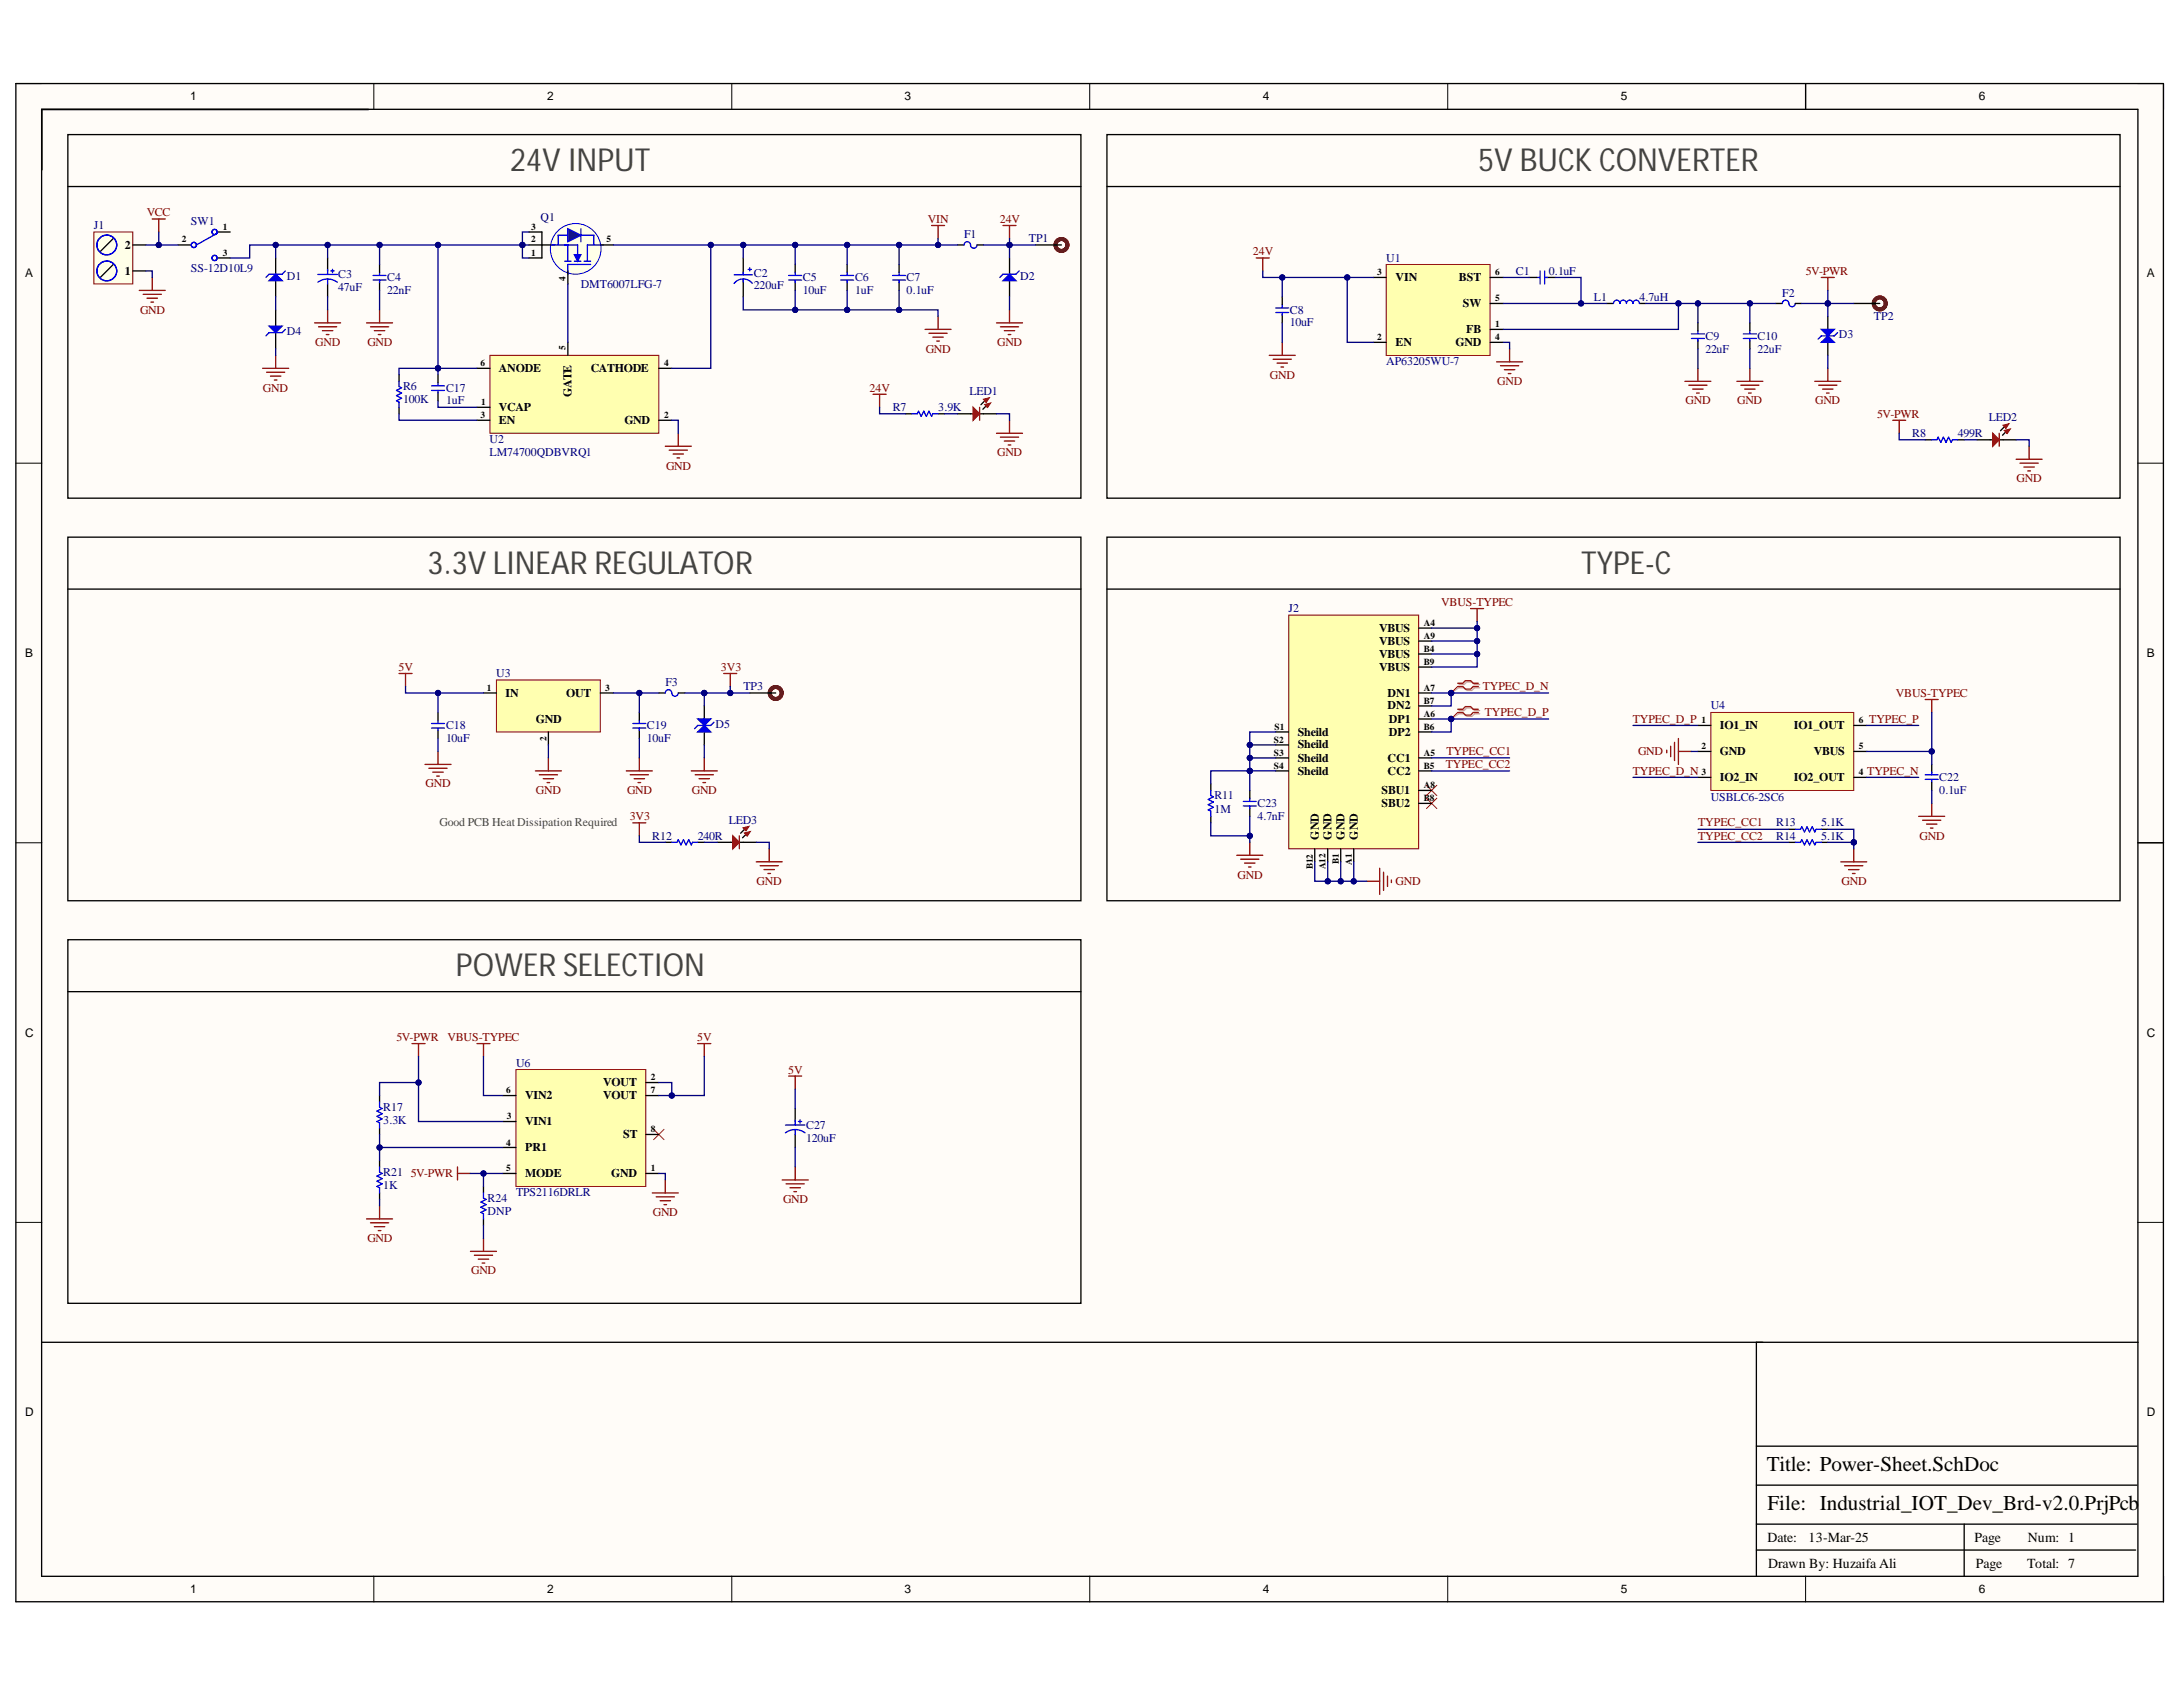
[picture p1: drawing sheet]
<svg xmlns="http://www.w3.org/2000/svg" width="279mm" height="216mm" viewBox="0 0 279 216" stroke-linecap="round" stroke-linejoin="round" font-family="sans-serif">
<defs><g id="words">
<g font-size="4.1" fill="#434343">
<text x="65.3" y="21.9">24V INPUT</text>
<text x="189.2" y="21.9">5V BUCK CONVERTER</text>
<text x="54.7" y="73.5">3.3V LINEAR REGULATOR</text>
<text x="202.4" y="73.5">TYPE-C</text>
<text x="58.4" y="125">POWER SELECTION</text>
</g>
<g font-size="2.7">
<text x="226.1" y="188.3">Title: Power-Sheet.SchDoc</text>
<text x="226.2" y="193.3">File: Industrial_IOT_Dev_Brd-v2.0.PrjPcb</text>
</g>
<g font-size="1.8">
<text x="226.2" y="197.3">Date:</text>
<text x="231.5" y="197.3">13-Mar-25</text>
<text x="252.7" y="197.3">Page</text>
<text x="259.5" y="197.3">Num: 1</text>
<text x="226.3" y="200.6">Drawn By: Huzaifa Ali</text>
<text x="252.9" y="200.6">Page</text>
<text x="259.5" y="200.6">Total: 7</text>
</g>
<g font-size="1.5">
<text x="24.4" y="12.8">1</text>
<text x="70" y="12.8">2</text>
<text x="115.8" y="12.8">3</text>
<text x="161.6" y="12.8">4</text>
<text x="207.5" y="12.8">5</text>
<text x="253.3" y="12.8">6</text>
<text x="3.2" y="35.5">A</text>
<text x="16" y="35.2">1</text>
<text x="16" y="31.9">2</text>
<text x="274.8" y="35.5">A</text>
<text x="178.6" y="36">VIN</text>
<text x="186.7" y="36">BST</text>
<text x="187.2" y="39.3">SW</text>
<text x="63.9" y="47.6">ANODE</text>
<text x="75.6" y="47.6">CATHODE</text>
<text x="178.6" y="44.3">EN</text>
<text x="186.3" y="44.3">GND</text>
<text x="187.7" y="42.6">FB</text>
<text x="63.9" y="52.6">VCAP</text>
<text x="73.2" y="50.8" transform="rotate(-90 73.2 50.8)">GATE</text>
<text x="63.9" y="54.3">EN</text>
<text x="79.9" y="54.3">GND</text>
<text x="176.5" y="80.8">VBUS</text>
<text x="176.5" y="82.5">VBUS</text>
<text x="3.2" y="84">B</text>
<text x="64.7" y="89.2">IN</text>
<text x="72.5" y="89.2">OUT</text>
<text x="176.5" y="84.2">VBUS</text>
<text x="176.5" y="85.8">VBUS</text>
<text x="177.6" y="89.2">DN1</text>
<text x="274.8" y="84">B</text>
<text x="68.6" y="92.5">GND</text>
<text x="166.1" y="94.2">Sheild</text>
<text x="166.1" y="95.8">Sheild</text>
<text x="177.6" y="90.8">DN2</text>
<text x="177.8" y="92.5">DP1</text>
<text x="177.8" y="94.2">DP2</text>
<text x="220.1" y="93.3">IO1_IN</text>
<text x="229.6" y="93.3">IO1_OUT</text>
<text x="166.1" y="97.5">Sheild</text>
<text x="166.1" y="99.2">Sheild</text>
<text x="176.8" y="101.6">SBU1</text>
<text x="177.6" y="97.5">CC1</text>
<text x="177.6" y="99.2">CC2</text>
<text x="220.1" y="96.6">GND</text>
<text x="220.1" y="99.9">IO2_IN</text>
<text x="229.6" y="99.9">IO2_OUT</text>
<text x="232.1" y="96.6">VBUS</text>
<text x="168.8" y="107.5" transform="rotate(-90 168.8 107.5)">GND</text>
<text x="170.4" y="107.5" transform="rotate(-90 170.4 107.5)">GND</text>
<text x="172.1" y="107.5" transform="rotate(-90 172.1 107.5)">GND</text>
<text x="173.8" y="107.5" transform="rotate(-90 173.8 107.5)">GND</text>
<text x="176.8" y="103.3">SBU2</text>
<text x="3.2" y="132.7">C</text>
<text x="274.8" y="132.7">C</text>
<text x="67.2" y="144">VIN1</text>
<text x="67.2" y="140.7">VIN2</text>
<text x="77.2" y="139">VOUT</text>
<text x="77.2" y="140.7">VOUT</text>
<text x="67.2" y="147.4">PR1</text>
<text x="79.7" y="145.7">ST</text>
<text x="67.2" y="150.7">MODE</text>
<text x="78.2" y="150.7">GND</text>
<text x="3.2" y="181.2">D</text>
<text x="274.8" y="181.2">D</text>
<text x="24.4" y="203.8">1</text>
<text x="70" y="203.8">2</text>
<text x="115.8" y="203.8">3</text>
<text x="161.6" y="203.8">4</text>
<text x="207.5" y="203.8">5</text>
<text x="253.3" y="203.8">6</text>
</g>
<g font-size="1.5" fill="#000080">
<text x="12" y="29.3">J1</text>
<text x="24.4" y="28.8">SW1</text>
<text x="69.2" y="28.2">Q1</text>
<text x="24.4" y="34.8">SS-12D10L9</text>
<text x="36.7" y="35.8">D1</text>
<text x="43.3" y="35.6">C3</text>
<text x="96.5" y="35.4">C2</text>
<text x="123.4" y="30.5">F1</text>
<text x="130.6" y="35.8">D2</text>
<text x="131.7" y="31">TP1</text>
<text x="177.4" y="33.5">U1</text>
<text x="194" y="35.2">C1</text>
<text x="198.2" y="35.2">0.1uF</text>
<text x="43.3" y="37.3">47uF</text>
<text x="49.6" y="36">C4</text>
<text x="49.6" y="37.6">22nF</text>
<text x="74.3" y="36.9">DMT6007LFG-7</text>
<text x="96.5" y="37">220uF</text>
<text x="102.8" y="36">C5</text>
<text x="102.8" y="37.6">10uF</text>
<text x="109.4" y="36">C6</text>
<text x="109.4" y="37.6">1uF</text>
<text x="116" y="36">C7</text>
<text x="116" y="37.6">0.1uF</text>
<text x="165.1" y="40.2">C8</text>
<text x="165.1" y="41.8">10uF</text>
<text x="204" y="38.5">L1</text>
<text x="209.8" y="38.5">4.7uH</text>
<text x="228.1" y="38">F2</text>
<text x="239.8" y="40.9">TP2</text>
<text x="36.7" y="42.9">D4</text>
<text x="177.4" y="46.8">AP63205WU-7</text>
<text x="218.3" y="43.5">C9</text>
<text x="218.3" y="45.1">22uF</text>
<text x="225" y="43.5">C10</text>
<text x="225" y="45.1">22uF</text>
<text x="235.4" y="43.3">D3</text>
<text x="51.6" y="50">R6</text>
<text x="51.6" y="51.6">100K</text>
<text x="57.1" y="50.1">C17</text>
<text x="57.1" y="51.7">1uF</text>
<text x="114.3" y="52.6">R7</text>
<text x="120.1" y="52.6">3.9K</text>
<text x="124.1" y="50.6">LED1</text>
<text x="254.6" y="53.9">LED2</text>
<text x="62.7" y="56.7">U2</text>
<text x="62.7" y="58.4">LM74700QDBVRQ1</text>
<text x="244.7" y="56">R8</text>
<text x="250.6" y="56">499R</text>
<text x="164.9" y="78.4">J2</text>
<text x="63.5" y="86.7">U3</text>
<text x="85.2" y="87.8">F3</text>
<text x="95.1" y="88.3">TP3</text>
<text x="57.1" y="93.3">C18</text>
<text x="57.1" y="94.9">10uF</text>
<text x="82.8" y="93.3">C19</text>
<text x="82.8" y="94.9">10uF</text>
<text x="91.6" y="93.2">D5</text>
<text x="219" y="90.8">U4</text>
<text x="248.2" y="99.9">C22</text>
<text x="248.2" y="101.6">0.1uF</text>
<text x="83.5" y="107.5">R12</text>
<text x="89.3" y="107.5">240R</text>
<text x="93.3" y="105.4">LED3</text>
<text x="155.4" y="102.3">R11</text>
<text x="155.4" y="104">1M</text>
<text x="160.9" y="103.3">C23</text>
<text x="160.9" y="104.9">4.7nF</text>
<text x="219" y="102.5">USBLC6-2SC6</text>
<text x="227.3" y="105.8">R13</text>
<text x="227.3" y="107.5">R14</text>
<text x="233.1" y="105.8">5.1K</text>
<text x="233.1" y="107.5">5.1K</text>
<text x="66" y="136.5">U6</text>
<text x="49.1" y="142.2">R17</text>
<text x="49.1" y="143.8">3.3K</text>
<text x="103.2" y="144.5">C27</text>
<text x="103.2" y="146.1">120uF</text>
<text x="49.1" y="150.5">R21</text>
<text x="49.1" y="152.2">1K</text>
<text x="62.4" y="153.8">R24</text>
<text x="62.4" y="155.5">DNP</text>
<text x="66" y="153.1">TPS2116DRLR</text>
</g>
<g font-size="1.5" fill="#800000">
<text x="18.8" y="27.6">VCC</text>
<text x="118.7" y="28.5">VIN</text>
<text x="128" y="28.5">24V</text>
<text x="160.3" y="32.6">24V</text>
<text x="231.1" y="35.2">5V-PWR</text>
<text x="17.9" y="40.2">GND</text>
<text x="40.3" y="44.3">GND</text>
<text x="47" y="44.3">GND</text>
<text x="118.5" y="45.1">GND</text>
<text x="127.6" y="44.3">GND</text>
<text x="33.7" y="50.1">GND</text>
<text x="111.3" y="50.1">24V</text>
<text x="162.5" y="48.4">GND</text>
<text x="191.6" y="49.3">GND</text>
<text x="215.7" y="51.7">GND</text>
<text x="222.3" y="51.7">GND</text>
<text x="232.3" y="51.7">GND</text>
<text x="240.3" y="53.4">5V-PWR</text>
<text x="127.6" y="58.4">GND</text>
<text x="85.2" y="60.1">GND</text>
<text x="258.1" y="61.7">GND</text>
<text x="184.4" y="77.5">VBUS-TYPEC</text>
<text x="51" y="85.8">5V</text>
<text x="92.3" y="85.8">3V3</text>
<text x="189.8" y="88.3">TYPEC_D_N</text>
<text x="242.6" y="89.2">VBUS-TYPEC</text>
<text x="190" y="91.6">TYPEC_D_P</text>
<text x="209" y="92.5">TYPEC_D_P</text>
<text x="239.2" y="92.5">TYPEC_P</text>
<text x="54.5" y="100.8">GND</text>
<text x="68.6" y="101.6">GND</text>
<text x="80.3" y="101.6">GND</text>
<text x="88.5" y="101.6">GND</text>
<text x="185" y="98.3">TYPEC_CC2</text>
<text x="185.1" y="96.6">TYPEC_CC1</text>
<text x="209" y="99.2">TYPEC_D_N</text>
<text x="209.6" y="96.6">GND</text>
<text x="239" y="99.2">TYPEC_N</text>
<text x="80.6" y="104.9">3V3</text>
<text x="217.3" y="105.8">TYPEC_CC1</text>
<text x="217.3" y="107.5">TYPEC_CC2</text>
<text x="245.7" y="107.5">GND</text>
<text x="96.8" y="113.3">GND</text>
<text x="158.4" y="112.4">GND</text>
<text x="178.6" y="113.3">GND</text>
<text x="235.7" y="113.3">GND</text>
<text x="50.7" y="133.2">5V-PWR</text>
<text x="57.3" y="133.2">VBUS-TYPEC</text>
<text x="89.2" y="133.2">5V</text>
<text x="100.9" y="137.4">5V</text>
<text x="52.6" y="150.7">5V-PWR</text>
<text x="83.6" y="155.6">GND</text>
<text x="100.2" y="154">GND</text>
<text x="47" y="158.9">GND</text>
<text x="60.3" y="163.1">GND</text>
</g>
<text font-size="1.5" fill="#434343" x="56.2" y="105.8">Good PCB Heat Dissipation Required</text>
<g font-size="1.2">
<text x="28.5" y="29.4">1</text>
<text x="68" y="29.4">3</text>
<text x="23.3" y="31">2</text>
<text x="28.5" y="32.7">3</text>
<text x="68" y="32.7">1</text>
<text x="68" y="31">2</text>
<text x="77.6" y="31">5</text>
<text x="176.2" y="35.3">3</text>
<text x="191.4" y="35.3">6</text>
<text x="72.4" y="36" transform="rotate(-90 72.4 36)">4</text>
<text x="191.4" y="41.8">1</text>
<text x="191.4" y="38.6">5</text>
<text x="61.5" y="46.8">6</text>
<text x="72.4" y="44.8" transform="rotate(-90 72.4 44.8)">5</text>
<text x="85" y="46.8">4</text>
<text x="176.2" y="43.5">2</text>
<text x="191.4" y="43.5">4</text>
<text x="61.5" y="53.5">3</text>
<text x="61.6" y="51.8">1</text>
<text x="85" y="53.5">2</text>
<text x="182.2" y="80.1">A4</text>
<text x="182.2" y="81.8">A9</text>
<text x="182.2" y="83.4">B4</text>
<text x="62.3" y="88.4">1</text>
<text x="77.5" y="88.4">3</text>
<text x="182.2" y="88.4">A7</text>
<text x="182.2" y="85.1">B9</text>
<text x="69.9" y="94.9" transform="rotate(-90 69.9 94.9)">2</text>
<text x="163.1" y="95">S2</text>
<text x="163.1" y="93.4">S1</text>
<text x="182.2" y="91.7">A6</text>
<text x="182.2" y="93.4">B6</text>
<text x="182.2" y="90">B7</text>
<text x="217.8" y="92.6">1</text>
<text x="217.8" y="95.9">2</text>
<text x="237.9" y="95.9">5</text>
<text x="237.9" y="92.6">6</text>
<text x="163.1" y="96.7">S3</text>
<text x="163.1" y="98.4">S4</text>
<text x="182.2" y="96.7">A5</text>
<text x="182.2" y="100.9">A8</text>
<text x="182.2" y="98.4">B5</text>
<text x="217.8" y="99.2">3</text>
<text x="237.9" y="99.2">4</text>
<text x="182.2" y="102.6">B8</text>
<text x="168" y="111.3" transform="rotate(-90 168 111.3)">B12</text>
<text x="169.6" y="111.3" transform="rotate(-90 169.6 111.3)">A12</text>
<text x="171.3" y="110.6" transform="rotate(-90 171.3 110.6)">B1</text>
<text x="173" y="110.7" transform="rotate(-90 173 110.7)">A1</text>
<text x="64.8" y="139.9">6</text>
<text x="64.9" y="143.2">3</text>
<text x="83.3" y="138.2">2</text>
<text x="83.3" y="139.9">7</text>
<text x="64.8" y="149.9">5</text>
<text x="64.8" y="146.6">4</text>
<text x="83.3" y="144.9">8</text>
<text x="83.3" y="149.9">1</text>
</g>
</g></defs>
<g fill="#fffcf8">
<path d="M2 10.7h274.9v194.3h-274.9z" fill-rule="evenodd"/>
<path d="M5.4 14h268.2v187.7h-268.2z" fill-rule="evenodd"/>
</g>
<g fill="none" stroke="#000" stroke-width=".13">
<path d="M2 10.7h3.4M47.8 10.7v3.3M93.7 10.7v3.3M139.5 10.7v3.3M185.3 10.7v3.3M231.1 10.7v3.3M273.6 10.7h3.3v3.3M2 59.3h3.4M273.6 59.3h3.3M2 107.9h3.4M273.6 107.9h3.3M2 156.4h3.4"/>
<path d="M273.6 156.4h3.3M47.8 201.7v3.3M93.7 201.7v3.3M139.5 201.7v3.3M185.3 201.7v3.3M231.1 201.7v3.3M276.9 201.7v3.3"/>
</g>
<path d="M2 10.7h274.9v194.3h-274.9zM5.3 14h268.3v187.7h-268.3zM5.3 14h41.9M8.7 17.2h129.6v46.6h-129.6zM231.1 10.7v3.3M273.6 107.9h3.3M273.7 171.8h-48.9v29.9M224.8 198.4h48.5M224.8 195.1h48.7M224.8 190.1h48.7M224.8 185.1h48.7M251.4 195.1v6.6" fill="none" stroke="#000" stroke-width=".17"/>
<path d="M17.8 37.2h3.3M18.3 37.7h2.4M18.8 38.2h1.4M19.3 38.7h.4M19.5 35.5v1.7" fill="none" stroke="#800000" stroke-width=".17"/>
<path d="M62.7 45.5h21.6v10h-21.6z" fill-rule="evenodd" fill="#ffffb0"/>
<path d="M62.7 45.5h21.6v10h-21.6z" fill="none" stroke="#800000" stroke-width=".13"/>
<path d="M35.3 39.7v2M108.4 33.8v1M108.4 36.1v1.1M35.3 42.6v2M56.1 48v1M56.1 50.2v1.1M61 52.1h1.7M61 53.8h1.7M61 47.1h1.7M72.7 43.8v1.7M84.3 53.8h1.7M84.3 47.1h1.7" fill="none" stroke="#000" stroke-width=".17"/>
<g fill="none" stroke="#800000" stroke-width=".17">
<path d="M119.2 28.9h1.7M120.1 28.9v1.6M128.4 28.9h1.6M129.2 28.9v1.6M85.2 57.1h3.3M85.6 57.6h2.4M86.2 58.1h1.3M86.6 58.6h.4M86.8 55.5v1.6M118.4 42.2h3.3M118.9 42.7h2.3M119.4 43.1h1.3"/>
<path d="M119.9 43.7h.3M120.1 40.5v1.7"/>
</g>
<path d="M107.6 35.8h1.7M107.6 35.3h1.7M108.4 34.8v.4M108.4 35.8v.4M55.2 50h1.7M55.2 49.4h1.7M56.1 49v.3M56.1 50v.3" fill="none" stroke="#00f" stroke-width=".17"/>
<path d="M34.4 41.7h1.7l-.8 .9z" fill="#00f"/>
<path d="M34.4 41.7h1.7l-.8 .9zM36.5 42.2l-.4 .4h-1.7l-.4 .4" fill="none" stroke="#00f" stroke-width=".17"/>
<path d="M35.3 33v2.1M35.3 35.9v2.1" fill="none" stroke="#000" stroke-width=".17"/>
<path d="M34.4 35.9l.9-.8 .8 .8z" fill="#00f"/>
<path d="M34.4 35.9l.9-.8 .8 .8zM36.5 34.7l-.4 .4h-1.7l-.4 .4M94 35.2h2.3M95.1 34.8v.4M95.1 35.7v.4M95.8 34.5h.4M96 34.3v.4M96.3 36.3a1.47 1.47 0 0 0-2.3 0M114.2 35.8h1.7M114.2 35.3h1.7M115.1 34.8v.4M115.1 35.8v.4" fill="none" stroke="#00f" stroke-width=".17"/>
<path d="M67.7 33h1.7M95.1 33v2.2M95.1 35.8v2.2M115.1 33.8v1M115.1 36.1v1.1M132.5 31.3h3.4" fill="none" stroke="#000" stroke-width=".17"/>
<circle cx="135.9" cy="31.4" r=".76" fill="none" stroke="#5b0f00" stroke-width=".51"/>
<circle cx="73.7" cy="31.8" r="3.2" fill="#ffffe8"/>
<circle cx="73.7" cy="31.8" r="3.2" fill="none" stroke="#00f" stroke-width=".13"/>
<path d="M72.3 33.4h.8M72.3 31.3h1.6v2.1M73.5 33.4h.8M74.8 33.4h.8M75.6 33.8h-2.9v1.3M77.3 31.3h-2.1v2.1" fill="none" stroke="#00f" stroke-width=".17"/>
<path d="M73.5 32.6h.8l-.4 .8z" fill="#00f"/>
<path d="M71.4 31.3v-1.2h4.6v1.2M73.5 32.6h.8l-.4 .8zM74.3 29.3v1.6" fill="none" stroke="#00f" stroke-width=".17"/>
<path d="M67.7 29.7h1.7M76.8 31.3h1.7" fill="none" stroke="#000" stroke-width=".17"/>
<path d="M72.7 29.3l1.6 .8-1.6 .8z" fill="#073763"/>
<path d="M40.7 36.1a2.07 2.07 0 0 1 2.5 0M40.7 35.1h2.5M41.9 34.5v.6M41.9 35.7v.6M42.3 34.7h.5M42.6 34.5v.4M47.8 35.8h1.6M47.8 35.3h1.6M48.6 34.8v.4M48.6 35.8v.4M70.6 31.3h2.1v2.1M72.7 29.3l1.6 .8-1.6 .8z" fill="none" stroke="#00f" stroke-width=".17"/>
<path d="M8.7 23.9h129.6M41.9 33v1.7M41.9 36.3v1.7M48.6 33.8v1M48.6 36.1v1.1M67.7 31.3h3.3M69.4 29.7v3.3M72.7 34.7v1.6M126.2 52l-.4 .4" fill="none" stroke="#000" stroke-width=".17"/>
<g fill="none" stroke="#800000" stroke-width=".17">
<path d="M41.9 39.7v1.6M48.6 39.7v1.6M33.6 47.1h3.3M34.1 47.6h2.3M34.6 48.1h1.3M35.1 48.6h.3M35.3 45.5v1.6M40.3 41.3h3.3M40.8 41.8h2.3M41.3 42.3h1.3M41.8 42.8h.3M46.9 41.3h3.3"/>
<path d="M47.4 41.8h2.3M47.9 42.3h1.3M48.4 42.8h.3"/>
</g>
<path d="M126 51.8l.8-.2-.4 .6z" fill-rule="evenodd" fill="#c00"/>
<path d="M126 51.8l.8-.2-.4 .6z" fill="none" stroke="#c00" stroke-width=".13"/>
<path d="M126 51.3l-.5 .5" fill="none" stroke="#000" stroke-width=".17"/>
<path d="M125.9 51.1l.7-.2-.4 .6z" fill-rule="evenodd" fill="#c00"/>
<path d="M125.9 51.1l.7-.2-.4 .6z" fill="none" stroke="#c00" stroke-width=".13"/>
<path d="M122.6 53h2M125.4 53h2.1" fill="none" stroke="#000" stroke-width=".17"/>
<path d="M125.4 52.1v1.7" fill="none" stroke="#c00" stroke-width=".17"/>
<path d="M124.6 52.1l.8 .9-.8 .8z" fill="#c00"/>
<path d="M124.6 52.1l.8 .9-.8 .8z" fill="none" stroke="#c00" stroke-width=".17"/>
<g fill="none" stroke="#800000" stroke-width=".17">
<path d="M111.7 50.5h1.7M112.6 50.5v1.6M127.5 55.5h3.4M128 55.9h2.4M128.5 56.4h1.4M129 56.9h.4M129.2 53.8v1.7M51.1 86.2h1.6M51.9 86.2v1.7M80.2 98.7h3.3M80.7 99.2h2.3M81.2 99.7h1.3"/>
<path d="M81.8 97v1.7M92.6 86.2h1.7M93.5 86.2v1.7M81.7 100.2h.3"/>
</g>
<path d="M115.9 53h.8M120.1 53h.8M8.7 68.7h129.6v46.6h-129.6zM8.7 75.4h129.6M95.5 106.8l-.5 .4" fill="none" stroke="#000" stroke-width=".17"/>
<path d="M116.7 53h.7l.2-.4 .3 .7 .3-.7 .4 .7 .3-.7 .3 .7 .2-.3h.7" fill="none" stroke="#00f" stroke-width=".17"/>
<path d="M95.3 106.6l.7-.2-.3 .6z" fill-rule="evenodd" fill="#c00"/>
<path d="M95.3 106.6l.7-.2-.3 .6z" fill="none" stroke="#c00" stroke-width=".13"/>
<path d="M95.3 106.1l-.5 .5" fill="none" stroke="#000" stroke-width=".17"/>
<path d="M95.1 105.9l.8-.2-.4 .6z" fill-rule="evenodd" fill="#c00"/>
<path d="M95.1 105.9l.8-.2-.4 .6z" fill="none" stroke="#c00" stroke-width=".13"/>
<path d="M91.8 107.8h2M94.6 107.8h2.2" fill="none" stroke="#000" stroke-width=".17"/>
<path d="M94.6 107v1.6" fill="none" stroke="#c00" stroke-width=".17"/>
<path d="M93.8 107l.8 .8-.8 .8z" fill="#c00"/>
<path d="M93.8 107l.8 .8-.8 .8z" fill="none" stroke="#c00" stroke-width=".17"/>
<path d="M88.5 98.7h3.3M89 99.2h2.3M89.5 99.7h1.3M90.1 97v1.7M81 105.3h1.7M81.8 105.3v1.7M90 100.2h.3M96.8 110.3h3.3M97.3 110.8h2.3M97.8 111.3h1.3M98.3 111.8h.3M98.5 108.6v1.7" fill="none" stroke="#800000" stroke-width=".17"/>
<path d="M129.2 33v2.1M129.2 35.9v2.1M85.2 107.8h.8M89.3 107.8h.8M5.4 171.8h220.2" fill="none" stroke="#000" stroke-width=".17"/>
<path d="M86 107.8h.6l.2-.3 .3 .6 .4-.6 .3 .6 .3-.6 .4 .6 .1-.3h.7" fill="none" stroke="#00f" stroke-width=".17"/>
<path d="M128.4 35.9l.8-.8 .8 .8z" fill="#00f"/>
<path d="M128.4 35.9l.8-.8 .8 .8zM130.4 34.7l-.4 .4h-1.6l-.4 .4M51.1 48.8v.7l.3 .1-.7 .4 .7 .3-.7 .3 .7 .4-.7 .3 .4 .2v.6" fill="none" stroke="#00f" stroke-width=".17"/>
<path d="M129.2 39.7v1.6M127.5 41.3h3.4M128 41.8h2.4M128.5 42.3h1.4M129 42.8h.4" fill="none" stroke="#800000" stroke-width=".17"/>
<path d="M51.1 48v.8M51.1 52.1v.9M256.7 55.3l-.4 .4" fill="none" stroke="#000" stroke-width=".17"/>
<path d="M256.5 55.1l.8-.2-.4 .6z" fill-rule="evenodd" fill="#c00"/>
<path d="M256.5 55.1l.8-.2-.4 .6z" fill="none" stroke="#c00" stroke-width=".13"/>
<path d="M256.5 54.6l-.5 .5" fill="none" stroke="#000" stroke-width=".17"/>
<path d="M256.4 54.4l.7-.2-.4 .6z" fill-rule="evenodd" fill="#c00"/>
<path d="M256.4 54.4l.7-.2-.4 .6z" fill="none" stroke="#c00" stroke-width=".13"/>
<path d="M253.1 56.3h2M255.9 56.3h2.1" fill="none" stroke="#000" stroke-width=".17"/>
<path d="M255.9 55.5v1.6" fill="none" stroke="#c00" stroke-width=".17"/>
<path d="M255.1 55.5l.8 .8-.8 .8z" fill="#c00"/>
<path d="M255.1 55.5l.8 .8-.8 .8z" fill="none" stroke="#c00" stroke-width=".17"/>
<g fill="none" stroke="#800000" stroke-width=".17">
<path d="M242.3 53.8h1.6M243.1 53.8v1.7M258 58.8h3.4M258.5 59.3h2.4M259 59.8h1.4M259.7 57.1v1.7M188.2 77.9h1.7M189.1 77.9v1.6M259.5 60.3h.4M235.6 110.3h3.3M236.1 110.8h2.3M236.6 111.3h1.3"/>
<path d="M237.1 111.8h.3M237.3 108.6v1.7"/>
</g>
<path d="M141.7 17.2h129.6v46.6h-129.6zM141.7 23.9h129.6M246.4 56.3h.8M250.6 56.3h.8M141.7 68.7h129.6v46.6h-129.6zM141.7 75.4h129.6M229 106.1h.8M229 107.8h.8M233.1 106.1h.8M233.1 107.8h.8" fill="none" stroke="#000" stroke-width=".17"/>
<path d="M247.2 56.3h.7l.2-.4 .3 .7 .3-.7 .4 .7 .3-.7 .3 .7 .2-.3h.7M229.8 106.1h.6l.2-.3 .4 .7 .3-.7 .3 .7 .3-.7 .4 .7 .1-.4h.7M229.8 107.8h.6l.2-.3 .4 .6 .3-.6 .3 .6 .3-.6 .4 .6 .1-.3h.7" fill="none" stroke="#00f" stroke-width=".17"/>
<path d="M182.6 100.5l1.3 1.3M182.6 102.2l1.3 1.3M183.9 100.5l-1.3 1.3M183.9 102.2l-1.3 1.3" fill="none" stroke="#f00" stroke-width=".13"/>
<path d="M219 91.2h18.3v10h-18.3z" fill-rule="evenodd" fill="#ffffb0"/>
<path d="M219 91.2h18.3v10h-18.3z" fill="none" stroke="#800000" stroke-width=".13"/>
<path d="M217.3 92.8h1.7M217.3 96.2h1.7M217.3 99.5h1.7M237.3 92.8h1.6M237.3 96.2h1.6M237.3 99.5h1.6M247.2 97.8v1.1M247.2 100.2v1" fill="none" stroke="#000" stroke-width=".17"/>
<path d="M246.4 99.2h1.7M246.4 99.7h1.7M247.2 98.8v.4M247.2 99.8v.4" fill="none" stroke="#00f" stroke-width=".17"/>
<path d="M213.3 96v.3M213.8 95.5v1.3M214.3 95v2.3M214.8 94.5v3.3M214.8 96.2h1.7M246.4 89.5h1.7M247.2 89.5v1.7M245.6 104.5h3.3M246.1 105h2.3M246.6 105.5h1.3M247.1 106h.3M247.2 102.8v1.7" fill="none" stroke="#800000" stroke-width=".17"/>
<path d="M164.9 78.7h16.7v29.9h-16.7z" fill-rule="evenodd" fill="#ffffb0"/>
<path d="M164.9 78.7h16.7v29.9h-16.7z" fill="none" stroke="#800000" stroke-width=".13"/>
<g fill="none" stroke="#000" stroke-width=".17">
<path d="M163.3 97h1.6M163.3 98.7h1.6M163.3 93.7h1.6M163.3 95.3h1.6M181.6 80.4h1.6M181.6 97h1.6M181.6 92h1.6M181.6 88.7h1.6M181.6 82h1.6M181.6 83.7h1.6M181.6 98.7h1.6M181.6 93.7h1.6"/>
<path d="M181.6 90.3h1.6M181.6 85.4h1.6M168.3 108.6v1.7M169.9 108.6v1.7M171.6 108.6v1.7M173.3 108.6v1.7M181.6 101.2h1.6M181.6 102.8h1.6"/>
</g>
<path d="M186.7 87.6h.7l.3-.3h.7l.3 .3h.7M186.7 88h.7l.3 .4h.7l.3-.4h.7" fill="none" stroke="#d0a19e" stroke-width=".17"/>
<path d="M186.7 88l-1 .7" fill="none" stroke="#d0a19e" stroke-width=".13"/>
<path d="M186.6 87.4h.6l.4-.3h.6l.3 .3h.7M186.6 87.9h.6l.4 .3h.6l.3-.3h.7" fill="none" stroke="#f00" stroke-width=".17"/>
<path d="M186.6 87.9l-.9 .8" fill="none" stroke="#f00" stroke-width=".13"/>
<circle cx="185.7" cy="88.7" r=".33" fill="#000080"/>
<circle cx="185.7" cy="88.7" r=".33" fill="none" stroke="#000080" stroke-width=".13"/>
<path d="M186.7 90.9h.7l.3-.3h.7l.3 .3h.7M186.7 91.4h.7l.3 .3h.7l.3-.3h.7" fill="none" stroke="#d0a19e" stroke-width=".17"/>
<path d="M186.7 91.4l-1 .6" fill="none" stroke="#d0a19e" stroke-width=".13"/>
<path d="M186.6 90.8h.6l.4-.4h.6l.3 .4h.7M186.6 91.2h.6l.4 .3h.6l.3-.3h.7" fill="none" stroke="#f00" stroke-width=".17"/>
<path d="M186.6 91.2l-.9 .8" fill="none" stroke="#f00" stroke-width=".13"/>
<circle cx="185.7" cy="92" r=".33" fill="#000080"/>
<circle cx="185.7" cy="92" r=".33" fill="none" stroke="#000080" stroke-width=".13"/>
<g fill="none" stroke="#000" stroke-width=".17">
<path d="M155 100.3v.9M155 104.5v.8M160 101.2v1M160 103.4v1.1M8.7 120.3h129.6v46.5h-129.6zM8.7 126.9h129.6M48.6 140.2v.8M48.6 144.4v.8M48.6 148.5v.8M48.6 152.7v.8M61.9 151.8v.9M61.9 156v.8"/>
<path d="M101.8 141.9v1.6M101.8 145.2v1.7"/>
</g>
<g fill="none" stroke="#00f" stroke-width=".17">
<path d="M155 101.2v.6l.3 .2-.7 .3 .7 .3-.7 .4 .7 .3-.7 .3 .4 .2v.7M159.1 103.1h1.7M159.1 102.6h1.7M160 102.2v.3M160 103.1v.4M48.6 141v.7l.3 .2-.7 .3 .7 .3-.7 .4 .7 .3-.7 .3 .4 .2v.7M48.6 149.3v.7l.3 .2-.7 .3 .7 .3-.7 .4 .7 .3-.7 .3 .4 .2v.7M61.9 152.7v.6l.3 .2-.7 .3 .7 .4-.7 .3 .7 .3-.7 .4 .4 .1v.7M100.5 145a2.08 2.08 0 0 1 2.5 0M100.5 144h2.5M101.8 143.4v.6M101.8 144.6v.6"/>
<path d="M102.2 143.5h.4M102.4 143.3v.4"/>
</g>
<g fill="none" stroke="#800000" stroke-width=".17">
<path d="M158.3 109.5h3.3M158.8 110h2.3M159.3 110.5h1.3M159.8 111h.3M160 107.8v1.7M174.9 112.8h1.7M176.6 111.1v3.4M177.1 111.6v2.3M177.6 112.1v1.3M178.1 112.6v.4M52.7 133.6h1.7M53.6 133.6v1.6"/>
<path d="M61 133.6h1.7M61.9 133.6v1.6M89.3 133.6h1.7M90.1 133.6v1.6M100.9 137.7h1.7M101.8 137.7v1.7M46.9 156h3.3M47.4 156.5h2.3M47.9 157h1.3M48.4 157.5h.3M48.6 154.3v1.7M58.6 149.3v1.7"/>
<path d="M58.6 150.2h1.6M61.9 158.5v1.6M83.5 152.7h3.3M84 153.2h2.3M84.5 153.7h1.3M85 154.2h.3M85.2 151v1.7M100.1 151h3.3M100.6 151.5h2.3M101.1 152h1.3M101.6 152.5h.3M101.8 149.3v1.7"/>
<path d="M60.2 160.1h3.3M60.7 160.6h2.3M61.2 161.1h1.3M61.7 161.6h.3"/>
</g>
<path d="M83.7 144.5l1.3 1.4M85 144.5l-1.3 1.4" fill="none" stroke="#f00" stroke-width=".13"/>
<path d="M12 29.7h5v6.6h-5z" fill-rule="evenodd" fill="#ffffe8"/>
<path d="M12 29.7h5v6.6h-5z" fill="none" stroke="#800000" stroke-width=".13"/>
<path d="M14.5 33.8l-1.7 1.7M14.5 30.5l-1.7 1.7M17 34.7h1.7M17 31.3h1.7M122.6 31.3h.8M125 31.3h.9M96 88.7h3.3" fill="none" stroke="#000" stroke-width=".17"/>
<g fill="none" stroke="#00f" stroke-width=".17">
<path d="M123.4 31.3a.41 .41 0 0 1 .4-.4 .41 .41 0 0 1 .4 .4 .41 .41 0 0 0 .4 .5 .41 .41 0 0 0 .4-.5"/>
<circle cx="13.7" cy="31.4" r="1.27"/>
<circle cx="13.7" cy="34.7" r="1.27"/>
</g>
<path d="M19.5 28h1.6M20.3 28v1.7" fill="none" stroke="#800000" stroke-width=".17"/>
<g fill="none" stroke="#5b0f00" stroke-width=".51">
<circle cx="99.3" cy="88.7" r=".77"/>
<circle cx="99.3" cy="88.7" r=".76"/>
</g>
<path d="M63.5 87h13.3v6.7h-13.3z" fill-rule="evenodd" fill="#ffffb0"/>
<path d="M63.5 87h13.3v6.7h-13.3z" fill="none" stroke="#800000" stroke-width=".13"/>
<g fill="none" stroke="#000" stroke-width=".17">
<path d="M101.8 33.8v1M101.8 36.1v1.1M237.3 38.8h3.3M56.1 91.2v1M56.1 93.4v1.1M61.9 88.7h1.6M70.2 93.7v1.6M76.8 88.7h1.7M81.8 91.2v1M81.8 93.4v1.1M84.3 88.7h.9M86.8 88.7h.8"/>
<path d="M90.1 90.3v1.7M90.1 93.7v1.6"/>
</g>
<g fill="none" stroke="#00f" stroke-width=".17">
<path d="M100.9 35.8h1.7M100.9 35.3h1.7M101.8 34.8v.4M101.8 35.8v.4M55.2 93.2h1.7M55.2 92.6h1.7M56.1 92.2v.3M56.1 93.2v.3M81 93.2h1.7M81 92.6h1.7M81.8 92.2v.3M81.8 93.2v.3"/>
<path d="M85.2 88.7a.41 .41 0 0 1 .4-.4 .41 .41 0 0 1 .4 .4 .41 .41 0 0 0 .4 .4 .41 .41 0 0 0 .4-.4"/>
</g>
<path d="M54.4 97.8h3.3M54.9 98.3h2.3M55.4 98.8h1.3M55.9 99.3h.3M56.1 96.2v1.6M68.5 98.7h3.4M69 99.2h2.4M69.5 99.7h1.4M70.2 97v1.7M70 100.2h.4" fill="none" stroke="#800000" stroke-width=".17"/>
<circle cx="240.6" cy="38.8" r=".77" fill="none" stroke="#5b0f00" stroke-width=".51"/>
<path d="M89.3 93.7l.8-.9 .9 .9z" fill="#00f"/>
<path d="M89.3 93.7l.8-.9 .9 .9zM91.4 92.4l-.4 .4h-1.7l-.4 .5" fill="none" stroke="#00f" stroke-width=".17"/>
<path d="M89.3 92h1.7l-.9 .8z" fill="#00f"/>
<path d="M89.3 92h1.7l-.9 .8z" fill="none" stroke="#00f" stroke-width=".17"/>
<path d="M233.9 40.5v1.7M233.9 43.8v1.7" fill="none" stroke="#000" stroke-width=".17"/>
<path d="M233.1 43.8l.8-.8 .9 .8z" fill="#00f"/>
<path d="M233.1 43.8l.8-.8 .9 .8zM235.2 42.6l-.4 .4h-1.7l-.4 .4" fill="none" stroke="#00f" stroke-width=".17"/>
<path d="M233.1 42.2h1.7l-.9 .8z" fill="#00f"/>
<path d="M233.1 42.2h1.7l-.9 .8z" fill="none" stroke="#00f" stroke-width=".17"/>
<path d="M233.1 35.5h1.7M233.9 35.5v1.7" fill="none" stroke="#800000" stroke-width=".17"/>
<path d="M177.4 33.8h13.3v11.7h-13.3z" fill-rule="evenodd" fill="#ffffb0"/>
<path d="M177.4 33.8h13.3v11.7h-13.3z" fill="none" stroke="#800000" stroke-width=".13"/>
<g fill="none" stroke="#000" stroke-width=".17">
<path d="M164.1 38v1M175.8 35.5h1.6M190.7 35.5h1.7M190.7 38.8h1.7M195.7 35.5h1M197.9 35.5h1.1M205.7 38.8h.8M209.8 38.8h.9M227.3 38.8h.8M229.8 38.8h.8M164.1 40.2v1.1M175.8 43.8h1.6"/>
<path d="M190.7 42.2h1.7M190.7 43.8h1.7M217.3 41.3v1M217.3 43.6v1M224 41.3v1M224 43.6v1"/>
</g>
<g fill="none" stroke="#00f" stroke-width=".17">
<path d="M163.3 40h1.6M163.3 39.4h1.6M164.1 39v.3M164.1 40v.3M196.7 35.5h.3M197.1 34.7v1.6M197.7 35.5h.3M197.7 34.7v1.6M206.5 38.8a.41 .41 0 0 1 .4-.4 .41 .41 0 0 1 .4 .4 .42 .42 0 0 1 .5-.4 .42 .42 0 0 1 .4 .4 .42 .42 0 0 1 .4-.4 .42 .42 0 0 1 .4 .4 .41 .41 0 0 1 .4-.4 .41 .41 0 0 1 .4 .4M228.1 38.8a.42 .42 0 0 1 .4-.4 .42 .42 0 0 1 .5 .4 .41 .41 0 0 0 .4 .4 .41 .41 0 0 0 .4-.4M216.5 43.3h1.6M216.5 42.7h1.6"/>
<path d="M217.3 42.3v.4M217.3 43.3v.4M223.1 43.3h1.7M223.1 42.7h1.7M224 42.3v.4M224 43.3v.4"/>
</g>
<g fill="none" stroke="#800000" stroke-width=".17">
<path d="M160.8 33h1.7M161.6 33v1.7M162.5 45.5h3.3M163 46h2.3M163.4 46.5h1.4M163.9 47h.4M164.1 43.8v1.7M191.6 46.3h3.3M192 46.8h2.4M192.5 47.3h1.4M193 47.8h.4M193.2 44.6v1.7"/>
<path d="M215.7 48.8h3.3M216.2 49.3h2.3M216.6 49.8h1.4M217.1 50.3h.4M217.3 47.1v1.7M222.3 48.8h3.3M222.8 49.3h2.3M223.3 49.8h1.3M223.8 50.3h.3M224 47.1v1.7M232.3 48.8h3.3M232.8 49.3h2.3"/>
<path d="M233.3 49.8h1.3M233.8 50.3h.3M233.9 47.1v1.7"/>
</g>
<path d="M66 136.9h16.7v14.9h-16.7z" fill-rule="evenodd" fill="#ffffb0"/>
<path d="M66 136.9h16.7v14.9h-16.7z" fill="none" stroke="#800000" stroke-width=".13"/>
<path d="M22.8 31.3h1.7M27.8 33h1.7M27.8 29.7h1.7M82.7 138.5h1.6M64.4 143.5h1.6M64.4 140.2h1.6M64.4 150.2h1.6M64.4 146.9h1.6M82.7 140.2h1.6M82.7 150.2h1.6M82.7 145.2h1.6" fill="none" stroke="#000" stroke-width=".17"/>
<g fill="none" stroke="#00f" stroke-width=".17">
<path d="M27.8 29.9l-2.7 1.4"/>
<circle cx="24.8" cy="31.3" r=".33"/>
<circle cx="27.5" cy="33" r=".33"/>
<circle cx="27.5" cy="29.7" r=".33"/>
</g>
<path d="M18.7 34.7h.8v.8M72.7 36.3v7.5M61 47.1h-4.9v.9M86 53.8h.8v1.7" fill="none" stroke="#000080" stroke-width=".17"/>
<circle cx="56.1" cy="47.1" r=".33" fill="#000080"/>
<circle cx="56.1" cy="47.1" r=".33" fill="none" stroke="#000080" stroke-width=".13"/>
<path d="M51.1 53v.8h9.9M56.1 51.3v.8h4.9M56.1 47.1h-5v.9" fill="none" stroke="#000080" stroke-width=".17"/>
<circle cx="56.1" cy="47.1" r=".33" fill="#000080"/>
<circle cx="56.1" cy="47.1" r=".33" fill="none" stroke="#000080" stroke-width=".13"/>
<path d="M78.5 31.3h12.5v15.8h-5" fill="none" stroke="#000080" stroke-width=".17"/>
<circle cx="91" cy="31.3" r=".33" fill="#000080"/>
<circle cx="91" cy="31.3" r=".33" fill="none" stroke="#000080" stroke-width=".13"/>
<path d="M95.1 31.3v1.7" fill="none" stroke="#000080" stroke-width=".17"/>
<circle cx="95.1" cy="31.3" r=".33" fill="#000080"/>
<circle cx="95.1" cy="31.3" r=".33" fill="none" stroke="#000080" stroke-width=".13"/>
<path d="M35.3 38v1.7M101.8 37.2v2.5" fill="none" stroke="#000080" stroke-width=".17"/>
<circle cx="101.8" cy="39.7" r=".33" fill="#000080"/>
<circle cx="101.8" cy="39.7" r=".33" fill="none" stroke="#000080" stroke-width=".13"/>
<path d="M101.8 31.3v2.5" fill="none" stroke="#000080" stroke-width=".17"/>
<circle cx="101.8" cy="31.3" r=".33" fill="#000080"/>
<circle cx="101.8" cy="31.3" r=".33" fill="none" stroke="#000080" stroke-width=".13"/>
<path d="M108.4 37.2v2.5" fill="none" stroke="#000080" stroke-width=".17"/>
<circle cx="108.4" cy="39.7" r=".33" fill="#000080"/>
<circle cx="108.4" cy="39.7" r=".33" fill="none" stroke="#000080" stroke-width=".13"/>
<path d="M108.4 31.3v2.5" fill="none" stroke="#000080" stroke-width=".17"/>
<circle cx="108.4" cy="31.3" r=".33" fill="#000080"/>
<circle cx="108.4" cy="31.3" r=".33" fill="none" stroke="#000080" stroke-width=".13"/>
<path d="M115.1 31.3v2.5" fill="none" stroke="#000080" stroke-width=".17"/>
<circle cx="115.1" cy="31.3" r=".33" fill="#000080"/>
<circle cx="115.1" cy="31.3" r=".33" fill="none" stroke="#000080" stroke-width=".13"/>
<path d="M115.1 37.2v2.5" fill="none" stroke="#000080" stroke-width=".17"/>
<circle cx="115.1" cy="39.7" r=".33" fill="#000080"/>
<circle cx="115.1" cy="39.7" r=".33" fill="none" stroke="#000080" stroke-width=".13"/>
<path d="M120.1 31.3h2.5" fill="none" stroke="#000080" stroke-width=".17"/>
<circle cx="120.1" cy="31.3" r=".33" fill="#000080"/>
<circle cx="120.1" cy="31.3" r=".33" fill="none" stroke="#000080" stroke-width=".13"/>
<path d="M129.2 30.5v.8h-3.3" fill="none" stroke="#000080" stroke-width=".17"/>
<circle cx="129.2" cy="31.3" r=".33" fill="#000080"/>
<circle cx="129.2" cy="31.3" r=".33" fill="none" stroke="#000080" stroke-width=".13"/>
<path d="M129.2 31.3h3.3" fill="none" stroke="#000080" stroke-width=".17"/>
<circle cx="129.2" cy="31.3" r=".33" fill="#000080"/>
<circle cx="129.2" cy="31.3" r=".33" fill="none" stroke="#000080" stroke-width=".13"/>
<path d="M48.6 31.3v2.5M48.6 37.2v2.5M35.3 44.6v.9" fill="none" stroke="#000080" stroke-width=".17"/>
<circle cx="48.6" cy="31.3" r=".33" fill="#000080"/>
<circle cx="48.6" cy="31.3" r=".33" fill="none" stroke="#000080" stroke-width=".13"/>
<path d="M35.3 31.3v1.7" fill="none" stroke="#000080" stroke-width=".17"/>
<circle cx="35.3" cy="31.3" r=".33" fill="#000080"/>
<circle cx="35.3" cy="31.3" r=".33" fill="none" stroke="#000080" stroke-width=".13"/>
<path d="M41.9 31.3v1.7M41.9 38v1.7" fill="none" stroke="#000080" stroke-width=".17"/>
<circle cx="41.9" cy="31.3" r=".33" fill="#000080"/>
<circle cx="41.9" cy="31.3" r=".33" fill="none" stroke="#000080" stroke-width=".13"/>
<path d="M112.6 52.1v.9h3.3M120.9 53h1.7M127.5 53h1.7v.8M81.8 94.5v2.5M90.1 88.7v1.6M90.1 95.3v1.7M81.8 107v.8h3.4M90.1 107.8h1.7M96.8 107.8h1.7v.8" fill="none" stroke="#000080" stroke-width=".17"/>
<circle cx="90.1" cy="88.7" r=".33" fill="#000080"/>
<circle cx="90.1" cy="88.7" r=".33" fill="none" stroke="#000080" stroke-width=".13"/>
<path d="M129.2 31.3v1.7M129.2 38v1.7" fill="none" stroke="#000080" stroke-width=".17"/>
<circle cx="129.2" cy="31.3" r=".33" fill="#000080"/>
<circle cx="129.2" cy="31.3" r=".33" fill="none" stroke="#000080" stroke-width=".13"/>
<path d="M81.8 88.7v2.5" fill="none" stroke="#000080" stroke-width=".17"/>
<circle cx="81.8" cy="88.7" r=".33" fill="#000080"/>
<circle cx="81.8" cy="88.7" r=".33" fill="none" stroke="#000080" stroke-width=".13"/>
<path d="M87.6 88.7h2.5" fill="none" stroke="#000080" stroke-width=".17"/>
<circle cx="90.1" cy="88.7" r=".33" fill="#000080"/>
<circle cx="90.1" cy="88.7" r=".33" fill="none" stroke="#000080" stroke-width=".13"/>
<path d="M93.5 87.9v.8h-3.4" fill="none" stroke="#000080" stroke-width=".17"/>
<circle cx="93.5" cy="88.7" r=".33" fill="#000080"/>
<circle cx="93.5" cy="88.7" r=".33" fill="none" stroke="#000080" stroke-width=".13"/>
<circle cx="90.1" cy="88.7" r=".33" fill="#000080"/>
<circle cx="90.1" cy="88.7" r=".33" fill="none" stroke="#000080" stroke-width=".13"/>
<path d="M78.5 88.7h5.8" fill="none" stroke="#000080" stroke-width=".17"/>
<circle cx="81.8" cy="88.7" r=".33" fill="#000080"/>
<circle cx="81.8" cy="88.7" r=".33" fill="none" stroke="#000080" stroke-width=".13"/>
<path d="M67.7 29.7h-.8v1.6" fill="none" stroke="#000080" stroke-width=".17"/>
<circle cx="66.9" cy="31.3" r=".33" fill="#000080"/>
<circle cx="66.9" cy="31.3" r=".33" fill="none" stroke="#000080" stroke-width=".13"/>
<path d="M66.9 31.3v1.7h.8" fill="none" stroke="#000080" stroke-width=".17"/>
<circle cx="66.9" cy="31.3" r=".33" fill="#000080"/>
<circle cx="66.9" cy="31.3" r=".33" fill="none" stroke="#000080" stroke-width=".13"/>
<path d="M67.7 31.3h-11.6v15.8M243.1 55.5v.8h3.3M251.4 56.3h1.7M258 56.3h1.7v.8" fill="none" stroke="#000080" stroke-width=".17"/>
<circle cx="66.9" cy="31.3" r=".33" fill="#000080"/>
<circle cx="66.9" cy="31.3" r=".33" fill="none" stroke="#000080" stroke-width=".13"/>
<circle cx="56.1" cy="31.3" r=".33" fill="#000080"/>
<circle cx="56.1" cy="31.3" r=".33" fill="none" stroke="#000080" stroke-width=".13"/>
<circle cx="56.1" cy="47.1" r=".33" fill="#000080"/>
<circle cx="56.1" cy="47.1" r=".33" fill="none" stroke="#000080" stroke-width=".13"/>
<path d="M120.1 30.5v.8h-29.1" fill="none" stroke="#000080" stroke-width=".17"/>
<circle cx="120.1" cy="31.3" r=".33" fill="#000080"/>
<circle cx="120.1" cy="31.3" r=".33" fill="none" stroke="#000080" stroke-width=".13"/>
<circle cx="115.1" cy="31.3" r=".33" fill="#000080"/>
<circle cx="115.1" cy="31.3" r=".33" fill="none" stroke="#000080" stroke-width=".13"/>
<circle cx="108.4" cy="31.3" r=".33" fill="#000080"/>
<circle cx="108.4" cy="31.3" r=".33" fill="none" stroke="#000080" stroke-width=".13"/>
<circle cx="101.8" cy="31.3" r=".33" fill="#000080"/>
<circle cx="101.8" cy="31.3" r=".33" fill="none" stroke="#000080" stroke-width=".13"/>
<circle cx="95.1" cy="31.3" r=".33" fill="#000080"/>
<circle cx="95.1" cy="31.3" r=".33" fill="none" stroke="#000080" stroke-width=".13"/>
<circle cx="91" cy="31.3" r=".33" fill="#000080"/>
<circle cx="91" cy="31.3" r=".33" fill="none" stroke="#000080" stroke-width=".13"/>
<path d="M95.1 38v1.7h25v.8" fill="none" stroke="#000080" stroke-width=".17"/>
<circle cx="101.8" cy="39.7" r=".33" fill="#000080"/>
<circle cx="101.8" cy="39.7" r=".33" fill="none" stroke="#000080" stroke-width=".13"/>
<circle cx="108.4" cy="39.7" r=".33" fill="#000080"/>
<circle cx="108.4" cy="39.7" r=".33" fill="none" stroke="#000080" stroke-width=".13"/>
<circle cx="115.1" cy="39.7" r=".33" fill="#000080"/>
<circle cx="115.1" cy="39.7" r=".33" fill="none" stroke="#000080" stroke-width=".13"/>
<path d="M233.9 107.8h3.4" fill="none" stroke="#000080" stroke-width=".17"/>
<circle cx="237.3" cy="107.8" r=".33" fill="#000080"/>
<circle cx="237.3" cy="107.8" r=".33" fill="none" stroke="#000080" stroke-width=".13"/>
<path d="M183.2 83.7h5.9" fill="none" stroke="#000080" stroke-width=".17"/>
<circle cx="189.1" cy="83.7" r=".33" fill="#000080"/>
<circle cx="189.1" cy="83.7" r=".33" fill="none" stroke="#000080" stroke-width=".13"/>
<path d="M185.7 88.7v1.6h-2.5" fill="none" stroke="#000080" stroke-width=".17"/>
<circle cx="185.7" cy="88.7" r=".33" fill="#000080"/>
<circle cx="185.7" cy="88.7" r=".33" fill="none" stroke="#000080" stroke-width=".13"/>
<path d="M185.7 92v1.7h-2.5" fill="none" stroke="#000080" stroke-width=".17"/>
<circle cx="185.7" cy="92" r=".33" fill="#000080"/>
<circle cx="185.7" cy="92" r=".33" fill="none" stroke="#000080" stroke-width=".13"/>
<path d="M247.2 96.2v1.6" fill="none" stroke="#000080" stroke-width=".17"/>
<circle cx="247.2" cy="96.2" r=".33" fill="#000080"/>
<circle cx="247.2" cy="96.2" r=".33" fill="none" stroke="#000080" stroke-width=".13"/>
<path d="M209 92.8h8.3M209 99.5h8.3M247.2 91.2v5h-8.3M247.2 101.2v1.6" fill="none" stroke="#000080" stroke-width=".17"/>
<circle cx="247.2" cy="96.2" r=".33" fill="#000080"/>
<circle cx="247.2" cy="96.2" r=".33" fill="none" stroke="#000080" stroke-width=".13"/>
<path d="M216.5 96.2h.8M238.9 99.5h6.7M238.9 92.8h6.7M233.9 106.1h3.4v1.7" fill="none" stroke="#000080" stroke-width=".17"/>
<circle cx="237.3" cy="107.8" r=".33" fill="#000080"/>
<circle cx="237.3" cy="107.8" r=".33" fill="none" stroke="#000080" stroke-width=".13"/>
<path d="M237.3 107.8v.8" fill="none" stroke="#000080" stroke-width=".17"/>
<circle cx="237.3" cy="107.8" r=".33" fill="#000080"/>
<circle cx="237.3" cy="107.8" r=".33" fill="none" stroke="#000080" stroke-width=".13"/>
<path d="M189.1 79.5v.9h-5.9M183.2 97h10M183.2 98.7h10M217.3 106.1h11.7M217.3 107.8h11.7" fill="none" stroke="#000080" stroke-width=".17"/>
<circle cx="189.1" cy="80.4" r=".33" fill="#000080"/>
<circle cx="189.1" cy="80.4" r=".33" fill="none" stroke="#000080" stroke-width=".13"/>
<path d="M183.2 82h5.9" fill="none" stroke="#000080" stroke-width=".17"/>
<circle cx="189.1" cy="82" r=".33" fill="#000080"/>
<circle cx="189.1" cy="82" r=".33" fill="none" stroke="#000080" stroke-width=".13"/>
<path d="M160 95.3h3.3" fill="none" stroke="#000080" stroke-width=".17"/>
<circle cx="160" cy="95.3" r=".33" fill="#000080"/>
<circle cx="160" cy="95.3" r=".33" fill="none" stroke="#000080" stroke-width=".13"/>
<path d="M160 97h3.3" fill="none" stroke="#000080" stroke-width=".17"/>
<circle cx="160" cy="97" r=".33" fill="#000080"/>
<circle cx="160" cy="97" r=".33" fill="none" stroke="#000080" stroke-width=".13"/>
<path d="M160 98.7h3.3" fill="none" stroke="#000080" stroke-width=".17"/>
<circle cx="160" cy="98.7" r=".33" fill="#000080"/>
<circle cx="160" cy="98.7" r=".33" fill="none" stroke="#000080" stroke-width=".13"/>
<path d="M160 98.7h-5v1.6" fill="none" stroke="#000080" stroke-width=".17"/>
<circle cx="160" cy="98.7" r=".33" fill="#000080"/>
<circle cx="160" cy="98.7" r=".33" fill="none" stroke="#000080" stroke-width=".13"/>
<path d="M155 105.3v1.7h5" fill="none" stroke="#000080" stroke-width=".17"/>
<circle cx="160" cy="107" r=".33" fill="#000080"/>
<circle cx="160" cy="107" r=".33" fill="none" stroke="#000080" stroke-width=".13"/>
<path d="M163.3 93.7h-3.3v7.5" fill="none" stroke="#000080" stroke-width=".17"/>
<circle cx="160" cy="95.3" r=".33" fill="#000080"/>
<circle cx="160" cy="95.3" r=".33" fill="none" stroke="#000080" stroke-width=".13"/>
<circle cx="160" cy="97" r=".33" fill="#000080"/>
<circle cx="160" cy="97" r=".33" fill="none" stroke="#000080" stroke-width=".13"/>
<circle cx="160" cy="98.7" r=".33" fill="#000080"/>
<circle cx="160" cy="98.7" r=".33" fill="none" stroke="#000080" stroke-width=".13"/>
<path d="M183.2 92h15" fill="none" stroke="#000080" stroke-width=".17"/>
<circle cx="185.7" cy="92" r=".33" fill="#000080"/>
<circle cx="185.7" cy="92" r=".33" fill="none" stroke="#000080" stroke-width=".13"/>
<path d="M183.2 88.7h15" fill="none" stroke="#000080" stroke-width=".17"/>
<circle cx="185.7" cy="88.7" r=".33" fill="#000080"/>
<circle cx="185.7" cy="88.7" r=".33" fill="none" stroke="#000080" stroke-width=".13"/>
<path d="M189.1 80.4v5h-5.9" fill="none" stroke="#000080" stroke-width=".17"/>
<circle cx="189.1" cy="83.7" r=".33" fill="#000080"/>
<circle cx="189.1" cy="83.7" r=".33" fill="none" stroke="#000080" stroke-width=".13"/>
<circle cx="189.1" cy="82" r=".33" fill="#000080"/>
<circle cx="189.1" cy="82" r=".33" fill="none" stroke="#000080" stroke-width=".13"/>
<circle cx="189.1" cy="80.4" r=".33" fill="#000080"/>
<circle cx="189.1" cy="80.4" r=".33" fill="none" stroke="#000080" stroke-width=".13"/>
<path d="M160 104.5v3.3" fill="none" stroke="#000080" stroke-width=".17"/>
<circle cx="160" cy="107" r=".33" fill="#000080"/>
<circle cx="160" cy="107" r=".33" fill="none" stroke="#000080" stroke-width=".13"/>
<path d="M168.3 110.3v2.5h6.6" fill="none" stroke="#000080" stroke-width=".17"/>
<circle cx="169.9" cy="112.8" r=".33" fill="#000080"/>
<circle cx="169.9" cy="112.8" r=".33" fill="none" stroke="#000080" stroke-width=".13"/>
<circle cx="171.6" cy="112.8" r=".33" fill="#000080"/>
<circle cx="171.6" cy="112.8" r=".33" fill="none" stroke="#000080" stroke-width=".13"/>
<circle cx="173.3" cy="112.8" r=".33" fill="#000080"/>
<circle cx="173.3" cy="112.8" r=".33" fill="none" stroke="#000080" stroke-width=".13"/>
<path d="M169.9 110.3v2.5" fill="none" stroke="#000080" stroke-width=".17"/>
<circle cx="169.9" cy="112.8" r=".33" fill="#000080"/>
<circle cx="169.9" cy="112.8" r=".33" fill="none" stroke="#000080" stroke-width=".13"/>
<path d="M171.6 110.3v2.5" fill="none" stroke="#000080" stroke-width=".17"/>
<circle cx="171.6" cy="112.8" r=".33" fill="#000080"/>
<circle cx="171.6" cy="112.8" r=".33" fill="none" stroke="#000080" stroke-width=".13"/>
<path d="M173.3 110.3v2.5" fill="none" stroke="#000080" stroke-width=".17"/>
<circle cx="173.3" cy="112.8" r=".33" fill="#000080"/>
<circle cx="173.3" cy="112.8" r=".33" fill="none" stroke="#000080" stroke-width=".13"/>
<path d="M53.6 138.5h-5v1.7M61.9 135.2v5h2.5" fill="none" stroke="#000080" stroke-width=".17"/>
<circle cx="53.6" cy="138.5" r=".33" fill="#000080"/>
<circle cx="53.6" cy="138.5" r=".33" fill="none" stroke="#000080" stroke-width=".13"/>
<path d="M48.6 145.2v1.7h15.8" fill="none" stroke="#000080" stroke-width=".17"/>
<circle cx="48.6" cy="146.9" r=".33" fill="#000080"/>
<circle cx="48.6" cy="146.9" r=".33" fill="none" stroke="#000080" stroke-width=".13"/>
<path d="M48.6 146.9v1.6" fill="none" stroke="#000080" stroke-width=".17"/>
<circle cx="48.6" cy="146.9" r=".33" fill="#000080"/>
<circle cx="48.6" cy="146.9" r=".33" fill="none" stroke="#000080" stroke-width=".13"/>
<path d="M48.6 153.5v.8M61.9 150.2v1.6M84.3 150.2h.9v.8" fill="none" stroke="#000080" stroke-width=".17"/>
<circle cx="61.9" cy="150.2" r=".33" fill="#000080"/>
<circle cx="61.9" cy="150.2" r=".33" fill="none" stroke="#000080" stroke-width=".13"/>
<path d="M84.3 138.5h1.7v1.7M61.9 156.8v1.7" fill="none" stroke="#000080" stroke-width=".17"/>
<circle cx="86" cy="140.2" r=".33" fill="#000080"/>
<circle cx="86" cy="140.2" r=".33" fill="none" stroke="#000080" stroke-width=".13"/>
<path d="M20.3 29.7v1.6M101.8 139.4v2.5M101.8 146.9v2.4" fill="none" stroke="#000080" stroke-width=".17"/>
<circle cx="20.3" cy="31.3" r=".33" fill="#000080"/>
<circle cx="20.3" cy="31.3" r=".33" fill="none" stroke="#000080" stroke-width=".13"/>
<path d="M93.5 88.7h2.5" fill="none" stroke="#000080" stroke-width=".17"/>
<circle cx="93.5" cy="88.7" r=".33" fill="#000080"/>
<circle cx="93.5" cy="88.7" r=".33" fill="none" stroke="#000080" stroke-width=".13"/>
<path d="M56.1 88.7v2.5M56.1 94.5v1.7M70.2 95.3v1.7" fill="none" stroke="#000080" stroke-width=".17"/>
<circle cx="56.1" cy="88.7" r=".33" fill="#000080"/>
<circle cx="56.1" cy="88.7" r=".33" fill="none" stroke="#000080" stroke-width=".13"/>
<path d="M51.9 87.9v.8h10" fill="none" stroke="#000080" stroke-width=".17"/>
<circle cx="56.1" cy="88.7" r=".33" fill="#000080"/>
<circle cx="56.1" cy="88.7" r=".33" fill="none" stroke="#000080" stroke-width=".13"/>
<path d="M164.1 35.5v2.5" fill="none" stroke="#000080" stroke-width=".17"/>
<circle cx="164.1" cy="35.5" r=".33" fill="#000080"/>
<circle cx="164.1" cy="35.5" r=".33" fill="none" stroke="#000080" stroke-width=".13"/>
<path d="M172.4 35.5v8.3h3.4" fill="none" stroke="#000080" stroke-width=".17"/>
<circle cx="172.4" cy="35.5" r=".33" fill="#000080"/>
<circle cx="172.4" cy="35.5" r=".33" fill="none" stroke="#000080" stroke-width=".13"/>
<path d="M192.4 35.5h3.3M199 35.5h3.4v3.3M164.1 41.3v2.5" fill="none" stroke="#000080" stroke-width=".17"/>
<circle cx="202.4" cy="38.8" r=".33" fill="#000080"/>
<circle cx="202.4" cy="38.8" r=".33" fill="none" stroke="#000080" stroke-width=".13"/>
<path d="M214.8 38.8v3.4h-22.4" fill="none" stroke="#000080" stroke-width=".17"/>
<circle cx="214.8" cy="38.8" r=".33" fill="#000080"/>
<circle cx="214.8" cy="38.8" r=".33" fill="none" stroke="#000080" stroke-width=".13"/>
<path d="M217.3 38.8v2.5M192.4 43.8h.8v.8" fill="none" stroke="#000080" stroke-width=".17"/>
<circle cx="217.3" cy="38.8" r=".33" fill="#000080"/>
<circle cx="217.3" cy="38.8" r=".33" fill="none" stroke="#000080" stroke-width=".13"/>
<path d="M224 38.8v2.5" fill="none" stroke="#000080" stroke-width=".17"/>
<circle cx="224" cy="38.8" r=".33" fill="#000080"/>
<circle cx="224" cy="38.8" r=".33" fill="none" stroke="#000080" stroke-width=".13"/>
<path d="M233.9 37.2v1.6h-3.3M217.3 44.6v2.5M224 44.6v2.5" fill="none" stroke="#000080" stroke-width=".17"/>
<circle cx="233.9" cy="38.8" r=".33" fill="#000080"/>
<circle cx="233.9" cy="38.8" r=".33" fill="none" stroke="#000080" stroke-width=".13"/>
<path d="M233.9 38.8h3.4" fill="none" stroke="#000080" stroke-width=".17"/>
<circle cx="233.9" cy="38.8" r=".33" fill="#000080"/>
<circle cx="233.9" cy="38.8" r=".33" fill="none" stroke="#000080" stroke-width=".13"/>
<path d="M233.9 38.8v1.7" fill="none" stroke="#000080" stroke-width=".17"/>
<circle cx="233.9" cy="38.8" r=".33" fill="#000080"/>
<circle cx="233.9" cy="38.8" r=".33" fill="none" stroke="#000080" stroke-width=".13"/>
<path d="M161.6 34.7v.8h14.2M233.9 45.5v1.6" fill="none" stroke="#000080" stroke-width=".17"/>
<circle cx="172.4" cy="35.5" r=".33" fill="#000080"/>
<circle cx="172.4" cy="35.5" r=".33" fill="none" stroke="#000080" stroke-width=".13"/>
<circle cx="164.1" cy="35.5" r=".33" fill="#000080"/>
<circle cx="164.1" cy="35.5" r=".33" fill="none" stroke="#000080" stroke-width=".13"/>
<path d="M192.4 38.8h13.3" fill="none" stroke="#000080" stroke-width=".17"/>
<circle cx="202.4" cy="38.8" r=".33" fill="#000080"/>
<circle cx="202.4" cy="38.8" r=".33" fill="none" stroke="#000080" stroke-width=".13"/>
<path d="M210.7 38.8h16.6" fill="none" stroke="#000080" stroke-width=".17"/>
<circle cx="214.8" cy="38.8" r=".33" fill="#000080"/>
<circle cx="214.8" cy="38.8" r=".33" fill="none" stroke="#000080" stroke-width=".13"/>
<circle cx="217.3" cy="38.8" r=".33" fill="#000080"/>
<circle cx="217.3" cy="38.8" r=".33" fill="none" stroke="#000080" stroke-width=".13"/>
<circle cx="224" cy="38.8" r=".33" fill="#000080"/>
<circle cx="224" cy="38.8" r=".33" fill="none" stroke="#000080" stroke-width=".13"/>
<path d="M53.6 135.2v8.3h10.8" fill="none" stroke="#000080" stroke-width=".17"/>
<circle cx="53.6" cy="138.5" r=".33" fill="#000080"/>
<circle cx="53.6" cy="138.5" r=".33" fill="none" stroke="#000080" stroke-width=".13"/>
<path d="M60.2 150.2h4.2" fill="none" stroke="#000080" stroke-width=".17"/>
<circle cx="61.9" cy="150.2" r=".33" fill="#000080"/>
<circle cx="61.9" cy="150.2" r=".33" fill="none" stroke="#000080" stroke-width=".13"/>
<path d="M90.1 135.2v5h-5.8" fill="none" stroke="#000080" stroke-width=".17"/>
<circle cx="86" cy="140.2" r=".33" fill="#000080"/>
<circle cx="86" cy="140.2" r=".33" fill="none" stroke="#000080" stroke-width=".13"/>
<path d="M18.7 31.3h4.1" fill="none" stroke="#000080" stroke-width=".17"/>
<circle cx="20.3" cy="31.3" r=".33" fill="#000080"/>
<circle cx="20.3" cy="31.3" r=".33" fill="none" stroke="#000080" stroke-width=".13"/>
<path d="M56.1 31.3h-24.1v1.7h-2.5" fill="none" stroke="#000080" stroke-width=".17"/>
<circle cx="35.3" cy="31.3" r=".33" fill="#000080"/>
<circle cx="35.3" cy="31.3" r=".33" fill="none" stroke="#000080" stroke-width=".13"/>
<circle cx="41.9" cy="31.3" r=".33" fill="#000080"/>
<circle cx="41.9" cy="31.3" r=".33" fill="none" stroke="#000080" stroke-width=".13"/>
<circle cx="48.6" cy="31.3" r=".33" fill="#000080"/>
<circle cx="48.6" cy="31.3" r=".33" fill="none" stroke="#000080" stroke-width=".13"/>
<circle cx="56.1" cy="31.3" r=".33" fill="#000080"/>
<circle cx="56.1" cy="31.3" r=".33" fill="none" stroke="#000080" stroke-width=".13"/>
<use href="#words"/>
</svg>
